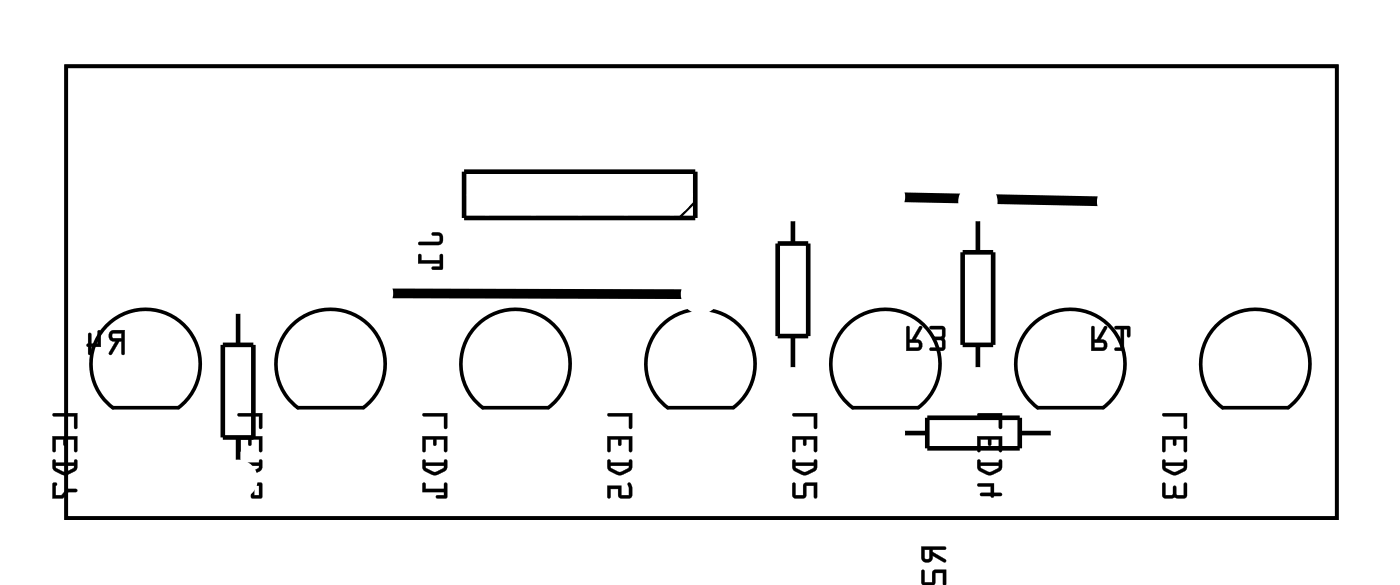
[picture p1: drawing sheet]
<svg xmlns="http://www.w3.org/2000/svg" width="77mm" height="32mm" viewBox="0 0 77 32" stroke-linecap="round" stroke-linejoin="round" font-family="sans-serif">
<path d="M3.6 3.6h69.8v24.8h-69.8zM5.7 18.1a3 3 0 0 1 4.5-.2 3 3 0 0 1-.4 4.5h-3.6a3 3 0 0 1-.5-4.3zM26 18.1a3 3 0 0 1 4.5-.2 3 3 0 0 1-.4 4.5h-3.6a3 3 0 0 1-.5-4.3zM36.2 18.1a3 3 0 0 1 4.4-.2 3 3 0 0 1-.3 4.5h-3.6a3 3 0 0 1-.5-4.3zM56.5 18.1a3 3 0 0 1 4.5-.2 3 3 0 0 1-.4 4.5h-3.6a3 3 0 0 1-.5-4.3zM66.6 18.1a3 3 0 0 1 4.5-.2 3 3 0 0 1-.3 4.5h-3.6a3 3 0 0 1-.6-4.3zM20 22.4a3 3 0 0 0 .4-4.5 3 3 0 0 0-4.5 .1 3 3 0 0 0 .5 4.4h3.6M50.4 22.4a3 3 0 0 0 .5-4.5 3 3 0 0 0-4.5 .1 3 3 0 0 0 .4 4.4h3.6" fill="none" stroke="#000" stroke-width=".2"/>
<path d="M3.6 3.6h69.8v24.8h-69.8z" fill="none" stroke="#000" stroke-width=".05"/>
<path d="M21.5 16.1h16M49.6 10.8l10.8 .2" fill="none" stroke="#000" stroke-width=".53"/>
<g fill="none" stroke="#000" stroke-width=".25">
<path d="M12.2 18.9h1.7v5.1h-1.7zM13.1 17.1v1.8M25.5 9.4h12.7v2.6h-12.7zM42.7 13.4h1.7v5h-1.7zM43.6 12v1.4M43.6 18.4v1.9M52.9 13.8h1.7v5.1h-1.7zM53.7 12v1.8M53.7 18.9v1.4M13.1 24v1.4M49.6 23.8h1.3M50.9 22.9h5.1v1.7h-5.1z"/>
<path d="M56 23.8h1.8"/>
</g>
<path d="M38.2 11.1l-.9 .9" fill="none" stroke="#000" stroke-width=".13"/>
<g fill="#000">
<path d="M6.1 18.2a.32 .32 0 0 0-.1 .4 .32 .32 0 0 0 .3 .1l-.3 .7 .1 .1 .5-.8h.1v.7l.1 .1v-1.4zM6.2 18.3h.5v.3h-.5zM4.9 18.3l-.1 .6 .1 .6 .1-.1v-.4h.5v-.8v-.1l-.1 .1v.7h-.4v-.6z"/>
<path d="M6.1 18.2a.32 .32 0 0 0-.1 .4 .32 .32 0 0 0 .3 .1l-.3 .6a.1 .1 0 0 0 0 .2 .11 .11 0 0 0 .2-.1l.4-.7h.1v.7a.1 .1 0 0 0 .1 .1 .1 .1 0 0 0 .1-.1v-1.3h-.7zM6.1 18.2l.7-.1v1.4l-.1-.1v-.7h-.2l-.4 .7h-.1l.4-.7a.31 .31 0 0 1-.4-.1 .31 .31 0 0 1 .1-.4zM6.2 18.3h.5v.3l-.5-.1zM6.2 18.3v.3h.5v-.3zM4.9 18.3l-.1 .5a.09 .09 0 0 0-.1 .1 .09 .09 0 0 0 .1 .1v.4a.1 .1 0 0 0 .1 .1 .1 .1 0 0 0 .1-.1v-.4h.5v-.8a.1 .1 0 0 0-.1-.1 .1 .1 0 0 0 0 .1v.7h-.4v-.6zM4.9 18.3h.1v.6h.4v-.7l.1-.1v.1v.8h-.5v.4l-.1 .1-.1-.6z"/>
<path d="M23 13.3l.1 .1h1a.36 .36 0 0 0 .2-.3 .36 .36 0 0 0-.2-.3h-.3h-.1l.1 .1 .3 .1v.3zM23 14v.5h1.2v.1h-.4l-.1 .2h.6v-.9l-.1 .1v.3h-1.1v-.3z"/>
<path d="M23 13.3l.1 .2h1a.37 .37 0 0 0 .3-.4 .37 .37 0 0 0-.3-.4h-.3a.1 .1 0 0 0-.1 .1 .1 .1 0 0 0 .1 .1l.3 .1v.2zM23 13.3h1.1v-.4l-.4-.1h.1h.3a.35 .35 0 0 1 .2 .3 .35 .35 0 0 1-.2 .3h-1zM23 14v.5h1.2v.1h-.4a.1 .1 0 0 0-.1 .1 .1 .1 0 0 0 .1 .1h.5v-.8a.1 .1 0 0 0-.1-.1 .1 .1 0 0 0-.1 .1l.1 .3h-1.1v-.3zM23 14h.1v.3h1.1v-.3h.1v.7h-.6l.1-.1h.4v-.1h-1.2z"/>
<path d="M49.8 17.9v1.4h.6a.32 .32 0 0 0 .3-.4 .32 .32 0 0 0-.4-.3l.4-.6a.1 .1 0 0 0-.1-.1 .1 .1 0 0 0-.1 0l-.4 .7h-.1v-.7zM49.8 17.9h.2v.7h.1l.4-.7h.1l-.3 .7a.31 .31 0 0 1 .4 .3 .31 .31 0 0 1-.3 .3l-.6 .1zM50 18.8h.4l.1 .2-.5 .1zM50 18.8v.3l.5-.1-.1-.2zM51.1 17.9v.2h.7l-.1 .3-.4 .1a.1 .1 0 0 0-.1 .1 .1 .1 0 0 0 .1 .1h.4l.1 .4h-.7a.1 .1 0 0 0-.1 .1 .1 .1 0 0 0 .1 .1h.7l.1-.2v-.5v-.5l-.1-.2zM51.1 17.9h.7l.1 .1-.1 .6 .1 .5-.1 .1h-.7v-.1h.7l-.1-.4-.4-.1h-.1l.1-.1h.4l.1-.4h-.7z"/>
<path d="M49.8 17.9v1.4h.6a.31 .31 0 0 0 .3-.4 .31 .31 0 0 0-.4-.3l.4-.7h-.2l-.4 .7h-.1v-.7zM50 18.8h.4l.1 .2-.5 .1zM51.1 17.9v.2h.7l-.1 .4h-.4l-.1 .1 .1 .1h.4l.1 .4h-.7v.1h.7l.1-.1v-.5v-.6l-.1-.1z"/>
<path d="M60 17.9l-.1 1.4h.7a.32 .32 0 0 0 .2-.4 .32 .32 0 0 0-.3-.3l.3-.6a.1 .1 0 0 0 0-.1 .1 .1 0 0 0-.2 0l-.4 .7h-.1v-.7zM60 17.9h.1v.7h.2l.4-.7h.1l-.4 .7a.31 .31 0 0 1 .4 .3 .31 .31 0 0 1-.2 .3l-.7 .1zM60.1 18.8h.5v.2l-.5 .1zM60.1 18.8v.3l.5-.1v-.2zM61.2 17.9l.1 .2h.3v1h-.3a.1 .1 0 0 0-.1 .1 .1 .1 0 0 0 .1 .1h.4v-1.2h.2v.3a.1 .1 0 0 0 .1 .1 .1 .1 0 0 0 .1-.1l-.1-.5zM61.3 17.9h.8l-.1 .6h-.1v-.4h-.2v1.2l-.5-.1 .1-.1h.3v-1h-.3z"/>
<path d="M60 17.9l-.1 1.4h.7a.31 .31 0 0 0 .2-.4 .31 .31 0 0 0-.3-.3l.3-.7h-.1l-.5 .7h-.1v-.7zM60.1 18.8h.5v.2l-.5 .1zM61.2 17.9l.1 .2h.3v1h-.3l-.1 .1 .5 .1v-1.2h.2v.4h.1l.1-.6z"/>
<path d="M2.9 22.7l.1 .1h1.1v.7h.1v-.8zM2.9 23.9v.9l.2-.1v-.6h.4v.3l.1 .1v-.1l.1-.3h.4v.7h.1v-.9zM2.9 25.2v.6a.8 .8 0 0 0 1.2 .1l.1-.2v-.5h-.1v.2h-1l-.1-.2zM3.1 25.6h1l-.5 .3-.5-.2zM2.9 26.5v.9l.6-.1 .3-.3h.4v-.2h-.5l-.3 .4h-.3v-.7z"/>
<path d="M2.9 22.7l.1 .2 1.1-.1v.7a.1 .1 0 0 0 .1 .1 .1 .1 0 0 0 .1-.1v-.8zM2.9 22.7h1.3v.8h-.1v-.7h-1.1zM2.9 23.9v.8a.1 .1 0 0 0 .1 .1 .1 .1 0 0 0 .1-.1v-.6h.4v.3a.1 .1 0 0 0 .1 .1 .1 .1 0 0 0 .1-.1v-.3h.4v.6a.1 .1 0 0 0 .1 .1 .1 .1 0 0 0 .1-.1v-.8zM2.9 23.9h1.3v.9h-.1v-.7h-.5v.3v.1l-.1-.1v-.3h-.4v.6l-.2 .1zM2.9 25.2v.6l.7 .3 .6-.3 .1-.5a.1 .1 0 0 0-.1-.1 .1 .1 0 0 0-.1 .1v.1h-1l-.1-.2zM2.9 25.2h.1l.1 .2h1v-.1l.1-.1v.5l-.5 .3h-.3l-.5-.2zM3.1 25.6h1l-.1 .1-.4 .2-.5-.2zM3.1 25.6v.1l.5 .2 .5-.3zM2.9 26.5v.9h.6l.3-.4h.4a.1 .1 0 0 0 .1-.1 .1 .1 0 0 0-.1-.1h-.5l-.3 .4h-.3v-.5v-.2zM2.9 26.5h.2v.7h.3l.3-.4h.5v.1l-.5 .1-.2 .3-.6 .1z"/>
<path d="M13.1 22.7v.1h1.1v.7h.2v-.8zM13 23.9l.1 .9 .1-.1v-.6h.4v.3l.1 .1 .1-.1v-.3h.4v.7h.2v-.9zM13.1 25.2v.6a.8 .8 0 0 0 1.2 .1l.1-.2v-.5h-.1l-.1 .2h-1v-.2zM13.2 25.6h1l-.5 .3-.4-.2zM13.1 26.5v.2h.1h.6v.6h.6v-.8zM14 26.7h.2v.5h-.2z"/>
<path d="M13.1 22.7v.2l1.1-.1v.7a.1 .1 0 0 0 .1 .1 .1 .1 0 0 0 .1-.1v-.8zM13.1 22.7h1.3v.8h-.2v-.7h-1.1zM13 23.9v.8a.1 .1 0 0 0 .1 .1 .1 .1 0 0 0 .1-.1v-.6h.4v.3a.1 .1 0 0 0 .1 .1 .1 .1 0 0 0 .1-.1v-.3h.4v.6a.1 .1 0 0 0 .1 .1 .1 .1 0 0 0 .1-.1v-.8zM13 23.9h1.4v.9h-.2v-.7h-.4v.3l-.1 .1v-.1l-.1-.3h-.4v.6l-.1 .1zM13.1 25.2v.6l.6 .3 .6-.3 .1-.5a.1 .1 0 0 0-.1-.1 .1 .1 0 0 0-.1 .1v.1h-1v-.2zM13.1 25.2h.1v.2h1v-.1l.1-.1 .1 .5-.5 .3h-.4l-.4-.2zM13.2 25.6h1v.1l-.5 .2-.4-.2zM13.2 25.6l.1 .1 .4 .2 .5-.3zM13.1 26.5l-.1 .2a.09 .09 0 0 0 .1 .1 .09 .09 0 0 0 .1-.1h.6v.7l.6-.1v-.8zM13.1 26.5h1.2l.1 .8h-.6v-.7h-.6l-.1 .1zM14 26.7h.2v.5h-.2zM14 26.6v.6h.2v-.6z"/>
<path d="M23.2 22.7l.1 .1h1.1v.7h.2v-.8zM23.2 23.9l.1 .9 .1-.1v-.6h.4v.3l.1 .1 .1-.1v-.3h.4v.7h.2v-.9zM23.2 25.2v.6a.8 .8 0 0 0 1.2 .1l.2-.2-.1-.5h-.1v.2h-1v-.2zM23.4 25.6h1l-.5 .3-.5-.2zM23.2 26.5v.5h1.2v.2h-.4v.1h.6l-.1-.8h-.1v.3h-1v-.3z"/>
<path d="M23.2 22.7l.1 .2 1.1-.1v.7a.1 .1 0 0 0 .1 .1 .1 .1 0 0 0 .1-.1v-.8zM23.2 22.7h1.4v.8h-.2v-.7h-1.1zM23.2 23.9v.8a.1 .1 0 0 0 .1 .1 .1 .1 0 0 0 .1-.1v-.6h.4v.3a.1 .1 0 0 0 .1 .1 .1 .1 0 0 0 .1-.1v-.3h.4v.6a.1 .1 0 0 0 .1 .1 .1 .1 0 0 0 .1-.1v-.8zM23.2 23.9h1.4v.9h-.2v-.7h-.4v.3l-.1 .1-.1-.1v-.3h-.4v.6l-.1 .1zM23.2 25.2v.6l.7 .3 .6-.3 .1-.5a.1 .1 0 0 0-.1-.1 .1 .1 0 0 0-.1 .1v.1h-1v-.2zM23.2 25.2h.1l.1 .2h1v-.1l.1-.1v.5l-.4 .3h-.4l-.4-.2zM23.4 25.6h1l-.1 .1-.4 .2-.5-.2zM23.4 25.6v.1l.5 .2 .5-.3zM23.2 26.5v.5h1.2v.2h-.4a.1 .1 0 0 0-.1 .1 .1 .1 0 0 0 .1 .1l.5-.1 .1-.7a.1 .1 0 0 0-.1-.1 .1 .1 0 0 0-.1 .1v.2h-1v-.3zM23.2 26.5h.2v.3h1v-.3h.1l.1 .8h-.6v-.1h.4v-.2h-1.2z"/>
<path d="M33.4 22.7l.1 .1h1l.1 .7h.1v-.8zM33.4 23.9v.9l.1-.1v-.6h.5v.3v.1l.1-.1v-.3h.4l.1 .7h.1v-.9zM33.4 25.2v.6a.8 .8 0 0 0 1.2 .1l.1-.2v-.5h-.1l-.1 .2h-1v-.2zM33.5 25.6h1l-.5 .3-.4-.2zM33.4 26.7v.6l.1 .1v-.1v-.5h.5v.4l.1 .1h.5l.1-.1v-.4a.15 .15 0 0 0 0-.2 .15 .15 0 0 0-.2 0v.6h-.4v-.5z"/>
<path d="M33.4 22.7l.1 .2 1-.1v.7a.1 .1 0 0 0 .1 .1 .1 .1 0 0 0 .1-.1v-.8zM33.4 22.7h1.3v.8h-.1v-.7h-1.1zM33.4 23.9v.8a.1 .1 0 0 0 .1 .1 .1 .1 0 0 0 0-.1v-.6h.5l-.1 .3a.1 .1 0 0 0 .1 .1 .1 .1 0 0 0 .1-.1v-.3h.4v.6a.1 .1 0 0 0 .1 .1 .1 .1 0 0 0 .1-.1v-.8zM33.4 23.9h1.3v.9h-.1v-.7h-.5v.3l-.1 .1v-.1v-.3h-.5v.6l-.1 .1zM33.4 25.2v.6l.6 .3 .6-.3 .1-.5a.1 .1 0 0 0-.1-.1 .1 .1 0 0 0-.1 .1v.1h-1v-.2zM33.4 25.2h.1v.2h1.1v-.1l.1-.1v.5l-.5 .3h-.3l-.5-.2zM33.5 25.6h1v.1l-.5 .2-.4-.2zM33.5 25.6l.1 .1 .4 .2 .6-.3zM33.4 26.6v.7a.1 .1 0 0 0 .1 .1 .1 .1 0 0 0 0-.1v-.5h.5v.5h.6l.1-.1v-.7a.1 .1 0 0 0-.2 0 .1 .1 0 0 0 0 .1v.6h-.4v-.6zM33.4 26.7h.7v.5h.5l-.1-.6 .1-.1 .1 .2v.5l-.2 .1h-.4l-.1-.1v-.4h-.5v.5h-.1z"/>
<path d="M43.6 22.7v.1h1.1v.7h.2v-.8zM43.5 23.9l.1 .9 .1-.1v-.6h.4v.3l.1 .1 .1-.1v-.3h.4v.7h.2v-.9zM43.6 25.2v.6a.8 .8 0 0 0 1.1 .1l.2-.2-.1-.5h-.1v.2h-1v-.2zM43.7 25.6h1l-.5 .3-.5-.2zM43.6 26.5l-.1 .7 .1 .1h.6l.1-.6h.4v.6h.2v-.8h-.7l-.1 .7h-.4v-.7z"/>
<path d="M43.5 22.7l.1 .2 1.1-.1v.7a.1 .1 0 0 0 .1 .1 .1 .1 0 0 0 .1-.1v-.8zM43.6 22.7h1.3v.8h-.2v-.7h-1.1zM43.5 23.9v.8a.1 .1 0 0 0 .1 .1 .1 .1 0 0 0 .1-.1v-.6h.4v.3a.1 .1 0 0 0 .1 .1 .1 .1 0 0 0 .1-.1v-.3h.4v.6a.1 .1 0 0 0 .1 .1 .1 .1 0 0 0 .1-.1v-.8zM43.5 23.9h1.4v.9h-.2v-.7h-.4v.3l-.1 .1-.1-.1v-.3h-.4v.6l-.1 .1zM43.5 25.2l.1 .6 .6 .3 .6-.3 .1-.5a.1 .1 0 0 0-.1-.1 .1 .1 0 0 0-.1 .1v.1h-1v-.2zM43.6 25.2h.1v.2h1v-.1l.1-.1 .1 .5-.5 .3h-.4l-.4-.2zM43.7 25.6h1v.1l-.5 .2-.4-.2zM43.7 25.6v.1l.5 .2 .5-.3zM43.5 26.5v.7l.1 .1h.6l.1-.6h.4v.6a.1 .1 0 0 0 .1 .1 .1 .1 0 0 0 .1-.1v-.8h-.7l-.1 .7h-.4v-.7zM43.6 26.5h.1v.7h.4l.1-.7h.7v.8h-.2v-.6h-.4l-.1 .6h-.6l-.1-.1z"/>
<path d="M50.6 30v.6a.31 .31 0 0 0 .4 .3 .31 .31 0 0 0 .2-.4l.7 .4 .1-.2-.8-.4v-.1h.7l.1-.2zM50.8 30.2h.3l-.1 .5-.2-.1zM50.6 31.3v.7l.1 .1h.6l.1-.7h.4v.7h.2v-.8h-.7l-.1 .7h-.4v-.7z"/>
<path d="M50.6 30v.6a.32 .32 0 0 0 .4 .3 .32 .32 0 0 0 .2-.4l.6 .4a.11 .11 0 0 0 .2-.1 .1 .1 0 0 0-.1-.1l-.7-.4v-.1h.7a.1 .1 0 0 0 .1-.1 .1 .1 0 0 0-.1-.1zM50.6 30l1.4 .1-.1 .1h-.7v.1l.7 .4v.1l-.7-.3a.31 .31 0 0 1-.2 .4 .31 .31 0 0 1-.4-.3zM50.8 30.2h.3l-.1 .5-.2-.1zM50.8 30.2v.4l.2 .1 .1-.5zM50.6 31.3v.7l.1 .1h.6l.1-.7h.4v.6a.1 .1 0 0 0 .1 .1 .1 .1 0 0 0 .1-.1v-.7h-.7l-.1 .7h-.4v-.7zM50.6 31.3h.2v.7h.4l.1-.7h.7v.8h-.2v-.7h-.4l-.1 .7h-.6l-.1-.1z"/>
<path d="M53.7 22.7l.1 .1h1.1v.7h.1v-.8zM53.7 23.9v.9l.2-.1v-.6h.4v.3l.1 .1v-.1l.1-.3h.4v.7h.1v-.9zM53.7 25.2v.6a.8 .8 0 0 0 1.2 .1l.1-.2v-.5h-.1v.2h-1l-.1-.2zM53.9 25.6h1l-.5 .3-.5-.2zM53.7 26.6v.1h.7v.3l-.5 .1v.1h.5l.1 .1 .1-.1h.4v-.1l-.4-.1v-.5z"/>
<path d="M53.7 22.7l.1 .2 1.1-.1v.7a.1 .1 0 0 0 .1 .1 .1 .1 0 0 0 .1-.1v-.8zM53.7 22.7h1.3v.8h-.1v-.7h-1.1zM53.7 23.9v.8a.1 .1 0 0 0 .1 .1 .1 .1 0 0 0 .1-.1v-.6h.4v.3a.1 .1 0 0 0 .1 .1 .1 .1 0 0 0 .1-.1v-.3h.4v.6a.1 .1 0 0 0 .1 .1 .1 .1 0 0 0 .1-.1v-.8zM53.7 23.9h1.3v.9h-.1v-.7h-.5v.3v.1l-.1-.1v-.3h-.4v.6l-.2 .1zM53.7 25.2v.6l.7 .3 .6-.3 .1-.5a.1 .1 0 0 0-.1-.1 .1 .1 0 0 0-.1 .1v.1h-1l-.1-.2zM53.7 25.2h.1l.1 .2h1v-.1l.1-.1v.5l-.5 .3h-.3l-.5-.2zM53.9 25.6h1l-.1 .1-.4 .2-.5-.2zM53.9 25.6v.1l.5 .2 .5-.3zM53.7 26.5v.2h.7v.3h-.5a.1 .1 0 0 0-.1 .1 .1 .1 0 0 0 .1 .1h.5a.09 .09 0 0 0 .1 .1 .09 .09 0 0 0 .1-.1h.4a.1 .1 0 0 0 .1-.1 .1 .1 0 0 0-.1-.1h-.4v-.5zM53.7 26.6l.9-.1v.6h.4v.1h-.4l-.1 .1-.1-.1h-.5v-.1h.5v-.4h-.7z"/>
<path d="M63.9 22.7v.1h1.1v.7h.2v-.8zM63.8 23.9l.1 .9 .1-.1v-.6h.4v.3l.1 .1 .1-.1v-.3h.4v.7h.2v-.9zM63.9 25.2v.6a.8 .8 0 0 0 1.2 .1l.1-.2v-.5h-.1l-.1 .2h-1v-.2zM64 25.6h1l-.5 .3-.4-.2zM63.9 26.5l-.1 .7 .2 .1h.5l.5 .1 .2-.2v-.7l-.2 .1v.6l-.4-.1v-.4h-.1h-.1v.5h-.4v-.7z"/>
<path d="M63.9 22.7v.2l1.1-.1v.7a.1 .1 0 0 0 .1 .1 .1 .1 0 0 0 .1-.1v-.8zM63.9 22.7h1.3v.8h-.2v-.7h-1.1zM63.8 23.9v.8a.1 .1 0 0 0 .1 .1 .1 .1 0 0 0 .1-.1v-.6h.4v.3a.1 .1 0 0 0 .1 .1 .1 .1 0 0 0 .1-.1v-.3h.4v.6a.1 .1 0 0 0 .1 .1 .1 .1 0 0 0 .1-.1v-.8zM63.8 23.9h1.4v.9h-.2v-.7h-.4v.3l-.1 .1v-.1l-.1-.3h-.4v.6l-.1 .1zM63.9 25.2v.6l.6 .3 .6-.3 .1-.5a.1 .1 0 0 0-.1-.1 .1 .1 0 0 0-.1 .1v.1h-1v-.2zM63.9 25.2h.1v.2h1v-.1l.1-.1 .1 .5-.5 .3h-.4l-.4-.2zM64 25.6h1v.1l-.5 .2-.4-.2zM64 25.6l.1 .1 .4 .2 .5-.3zM63.9 26.5l-.1 .7 .2 .2 .5-.1h.6l.1-.1v-.6a.1 .1 0 0 0-.1-.1 .1 .1 0 0 0-.1 .1v.6l-.4-.1v-.4a.1 .1 0 0 0-.1-.1 .1 .1 0 0 0-.1 .1v.4l-.4 .1v-.7zM63.9 26.5h.1v.7h.4l.1-.5h.1v.5h.4v-.6l.1-.1 .1 .7-.2 .1h-.5h-.5l-.1-.1z"/>
</g>
<circle cx="38.5" cy="16.1" r=".7" fill="#fff"/>
<circle cx="38.5" cy="16.1" r=".7" fill="none" stroke="#fff" stroke-width=".76" stroke-linecap="butt"/>
<circle cx="20.5" cy="16.1" r=".7" fill="#fff"/>
<circle cx="20.5" cy="16.1" r=".7" fill="none" stroke="#fff" stroke-width=".76" stroke-linecap="butt"/>
<circle cx="61.3" cy="11.1" r=".7" fill="#fff"/>
<circle cx="61.3" cy="11.1" r=".7" fill="none" stroke="#fff" stroke-width=".76" stroke-linecap="butt"/>
<circle cx="48.6" cy="10.8" r=".7" fill="#fff"/>
<circle cx="48.6" cy="10.8" r=".7" fill="none" stroke="#fff" stroke-width=".76" stroke-linecap="butt"/>
<circle cx="13.1" cy="16.1" r=".7" fill="#fff"/>
<circle cx="13.1" cy="16.1" r=".7" fill="none" stroke="#fff" stroke-width=".76" stroke-linecap="butt"/>
<circle cx="13.1" cy="26.3" r=".7" fill="#fff"/>
<circle cx="13.1" cy="26.3" r=".7" fill="none" stroke="#fff" stroke-width=".76" stroke-linecap="butt"/>
<circle cx="43.6" cy="21.2" r=".7" fill="#fff"/>
<circle cx="43.6" cy="21.2" r=".7" fill="none" stroke="#fff" stroke-width=".76" stroke-linecap="butt"/>
<circle cx="43.6" cy="11.1" r=".7" fill="#fff"/>
<circle cx="43.6" cy="11.1" r=".7" fill="none" stroke="#fff" stroke-width=".76" stroke-linecap="butt"/>
<circle cx="58.8" cy="23.8" r=".7" fill="#fff"/>
<circle cx="58.8" cy="23.8" r=".7" fill="none" stroke="#fff" stroke-width=".76" stroke-linecap="butt"/>
<circle cx="48.6" cy="23.8" r=".7" fill="#fff"/>
<circle cx="48.6" cy="23.8" r=".7" fill="none" stroke="#fff" stroke-width=".76" stroke-linecap="butt"/>
<circle cx="53.7" cy="11.1" r=".7" fill="#fff"/>
<circle cx="53.7" cy="11.1" r=".7" fill="none" stroke="#fff" stroke-width=".76" stroke-linecap="butt"/>
<circle cx="53.7" cy="21.2" r=".7" fill="#fff"/>
<circle cx="53.7" cy="21.2" r=".7" fill="none" stroke="#fff" stroke-width=".76" stroke-linecap="butt"/>
<circle cx="69" cy="18.7" r=".6" fill="#fff"/>
<circle cx="69" cy="18.7" r=".6" fill="none" stroke="#fff" stroke-width=".65" stroke-linecap="butt"/>
<path d="M68.4 18.1h1.2v1.2h-1.2z" fill="#fff"/>
<path d="M68.4 18.1h1.2v1.2h-1.2z" fill="none" stroke="#fff" stroke-width=".65" stroke-linecap="butt"/>
<circle cx="69" cy="21.2" r=".6" fill="#fff"/>
<circle cx="69" cy="21.2" r=".6" fill="none" stroke="#fff" stroke-width=".65" stroke-linecap="butt"/>
<circle cx="8" cy="18.7" r=".6" fill="#fff"/>
<circle cx="8" cy="18.7" r=".6" fill="none" stroke="#fff" stroke-width=".65" stroke-linecap="butt"/>
<path d="M7.4 18.1h1.2v1.2h-1.2z" fill="#fff"/>
<path d="M7.4 18.1h1.2v1.2h-1.2z" fill="none" stroke="#fff" stroke-width=".65" stroke-linecap="butt"/>
<circle cx="8" cy="21.2" r=".6" fill="#fff"/>
<circle cx="8" cy="21.2" r=".6" fill="none" stroke="#fff" stroke-width=".65" stroke-linecap="butt"/>
<circle cx="28.3" cy="18.7" r=".6" fill="#fff"/>
<circle cx="28.3" cy="18.7" r=".6" fill="none" stroke="#fff" stroke-width=".65" stroke-linecap="butt"/>
<path d="M27.7 18.1h1.2v1.2h-1.2z" fill="#fff"/>
<path d="M27.7 18.1h1.2v1.2h-1.2z" fill="none" stroke="#fff" stroke-width=".65" stroke-linecap="butt"/>
<circle cx="28.3" cy="21.2" r=".6" fill="#fff"/>
<circle cx="28.3" cy="21.2" r=".6" fill="none" stroke="#fff" stroke-width=".65" stroke-linecap="butt"/>
<circle cx="48.6" cy="18.7" r=".6" fill="#fff"/>
<circle cx="48.6" cy="18.7" r=".6" fill="none" stroke="#fff" stroke-width=".65" stroke-linecap="butt"/>
<path d="M48 18.1h1.2v1.2h-1.2z" fill="#fff"/>
<path d="M48 18.1h1.2v1.2h-1.2z" fill="none" stroke="#fff" stroke-width=".65" stroke-linecap="butt"/>
<circle cx="48.6" cy="21.2" r=".6" fill="#fff"/>
<circle cx="48.6" cy="21.2" r=".6" fill="none" stroke="#fff" stroke-width=".65" stroke-linecap="butt"/>
<circle cx="36.9" cy="10.7" r=".74" fill="#fff"/>
<circle cx="36.9" cy="10.7" r=".74" fill="none" stroke="#fff" stroke-width=".76" stroke-linecap="butt"/>
<circle cx="34.4" cy="10.7" r=".74" fill="#fff"/>
<circle cx="34.4" cy="10.7" r=".74" fill="none" stroke="#fff" stroke-width=".76" stroke-linecap="butt"/>
<circle cx="31.8" cy="10.7" r=".74" fill="#fff"/>
<circle cx="31.8" cy="10.7" r=".74" fill="none" stroke="#fff" stroke-width=".76" stroke-linecap="butt"/>
<circle cx="29.3" cy="10.7" r=".74" fill="#fff"/>
<circle cx="29.3" cy="10.7" r=".74" fill="none" stroke="#fff" stroke-width=".76" stroke-linecap="butt"/>
<circle cx="26.8" cy="10.7" r=".74" fill="#fff"/>
<circle cx="26.8" cy="10.7" r=".74" fill="none" stroke="#fff" stroke-width=".76" stroke-linecap="butt"/>
<circle cx="58.8" cy="18.7" r=".6" fill="#fff"/>
<circle cx="58.8" cy="18.7" r=".6" fill="none" stroke="#fff" stroke-width=".65" stroke-linecap="butt"/>
<path d="M58.2 18.1h1.2v1.2h-1.2z" fill="#fff"/>
<path d="M58.2 18.1h1.2v1.2h-1.2z" fill="none" stroke="#fff" stroke-width=".65" stroke-linecap="butt"/>
<circle cx="58.8" cy="21.2" r=".6" fill="#fff"/>
<circle cx="58.8" cy="21.2" r=".6" fill="none" stroke="#fff" stroke-width=".65" stroke-linecap="butt"/>
<circle cx="18.2" cy="18.7" r=".6" fill="#fff"/>
<circle cx="18.2" cy="18.7" r=".6" fill="none" stroke="#fff" stroke-width=".65" stroke-linecap="butt"/>
<path d="M17.6 18.1h1.2v1.2h-1.2z" fill="#fff"/>
<path d="M17.6 18.1h1.2v1.2h-1.2z" fill="none" stroke="#fff" stroke-width=".65" stroke-linecap="butt"/>
<circle cx="18.2" cy="21.2" r=".6" fill="#fff"/>
<circle cx="18.2" cy="21.2" r=".6" fill="none" stroke="#fff" stroke-width=".65" stroke-linecap="butt"/>
<circle cx="38.5" cy="18.7" r=".6" fill="#fff"/>
<circle cx="38.5" cy="18.7" r=".6" fill="none" stroke="#fff" stroke-width=".65" stroke-linecap="butt"/>
<path d="M37.9 18.1h1.2v1.2h-1.2z" fill="#fff"/>
<path d="M37.9 18.1h1.2v1.2h-1.2z" fill="none" stroke="#fff" stroke-width=".65" stroke-linecap="butt"/>
<circle cx="38.5" cy="21.2" r=".6" fill="#fff"/>
<circle cx="38.5" cy="21.2" r=".6" fill="none" stroke="#fff" stroke-width=".65" stroke-linecap="butt"/>
</svg>
